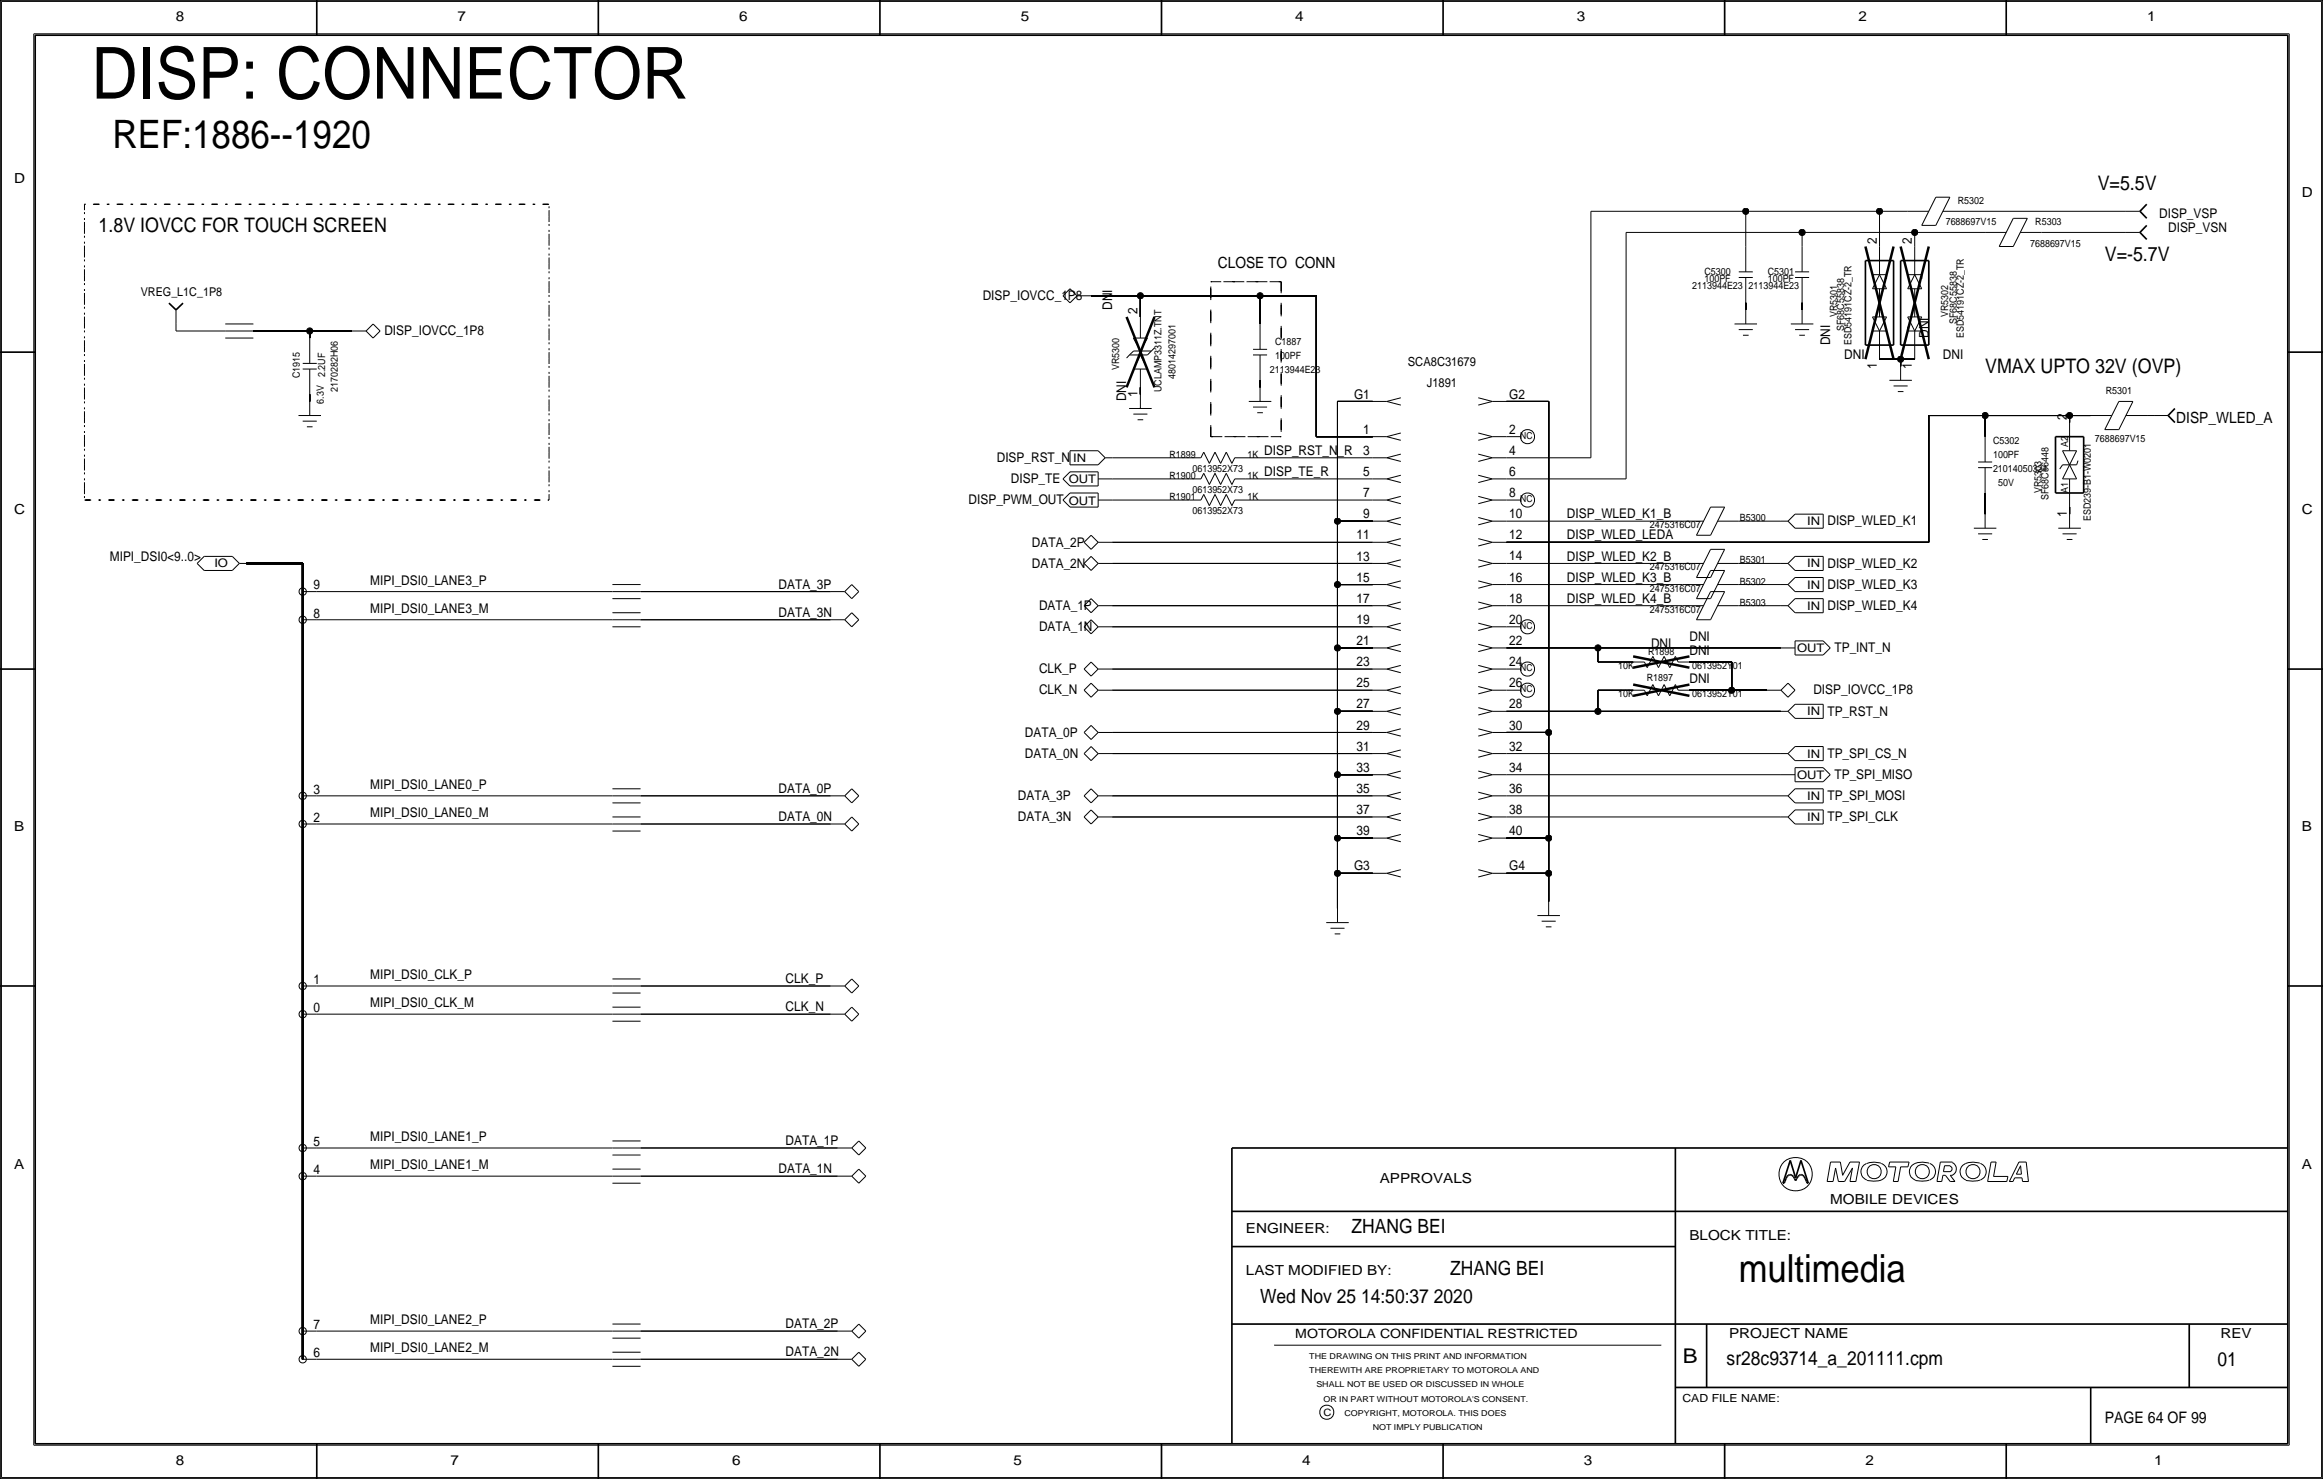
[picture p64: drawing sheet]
<svg xmlns="http://www.w3.org/2000/svg" width="419mm" height="267mm" viewBox="0 0 419 267" stroke-linecap="round" stroke-linejoin="round" font-family="sans-serif">
<defs><g id="words">
<text font-size="12.9" x="16.5" y="17.8">DISP: CONNECTOR</text>
<text font-size="7.1" x="20.3" y="26.7">REF:1886--1920</text>
<text font-size="7" x="313.7" y="231.1">multimedia</text>
<text font-size="3.7" x="303.6" y="245.7">B</text>
<g font-size="3.6">
<text x="378.5" y="34.3">V=5.5V</text>
<text x="17.8" y="41.9">1.8V IOVCC FOR TOUCH SCREEN</text>
<text x="379.7" y="47">V=-5.7V</text>
<text x="358.1" y="67.3">VMAX UPTO 32V (OVP)</text>
</g>
<g font-size="3.5">
<text x="243.8" y="222.2">ZHANG BEI</text>
<text x="261.6" y="229.9">ZHANG BEI</text>
<text x="227.3" y="234.9">Wed Nov 25 14:50:37 2020</text>
<text x="311.5" y="246.2">sr28c93714_a_201111.cpm</text>
<text x="400" y="246.4">01</text>
</g>
<text font-size="2.9" x="379.7" y="256.5">PAGE 64 OF 99</text>
<g font-size="2.8">
<text x="219.7" y="48.3">CLOSE TO CONN</text>
<text x="392.6" y="76.2">DISP_WLED_A</text>
</g>
<g font-size="2.5">
<text x="31.7" y="3.8">8</text>
<text x="82.6" y="3.8">7</text>
<text x="133.3" y="3.8">6</text>
<text x="184.1" y="3.8">5</text>
<text x="233.7" y="3.8">4</text>
<text x="284.5" y="3.8">3</text>
<text x="335.3" y="3.8">2</text>
<text x="387.3" y="3.8">1</text>
<text x="2.5" y="33">D</text>
<text x="415.3" y="35.6">D</text>
<text x="2.5" y="92.7">C</text>
<text x="415.3" y="92.7">C</text>
<text x="2.5" y="149.9">B</text>
<text x="415.3" y="149.9">B</text>
<text x="2.5" y="210.8">A</text>
<text x="248.9" y="213.4">APPROVALS</text>
<text x="415.3" y="210.8">A</text>
<text x="330.2" y="217.2">MOBILE DEVICES</text>
<text x="224.8" y="222.2">ENGINEER:</text>
<text x="304.8" y="223.5">BLOCK TITLE:</text>
<text x="224.8" y="229.9">LAST MODIFIED BY:</text>
<text x="312" y="241.2">PROJECT NAME</text>
<text x="400.6" y="241.3">REV</text>
<text x="31.7" y="264.2">8</text>
<text x="81.3" y="264.2">7</text>
<text x="132.1" y="264.2">6</text>
<text x="182.9" y="264.2">5</text>
<text x="234.9" y="264.2">4</text>
<text x="285.8" y="264.2">3</text>
<text x="336.5" y="264.2">2</text>
<text x="388.6" y="264.2">1</text>
</g>
<g font-size="2.4">
<text x="389.6" y="39.4">DISP_VSP</text>
<text x="391.2" y="41.9">DISP_VSN</text>
<text x="338.6" y="43.9" transform="rotate(-90 338.6 43.9)">2</text>
<text x="344.9" y="43.9" transform="rotate(-90 344.9 43.9)">2</text>
<text x="177.3" y="54.1">DISP_IOVCC_1P8</text>
<text x="200.7" y="55.9" transform="rotate(-90 200.7 55.9)">DNI</text>
<text x="205.2" y="56.6" transform="rotate(-90 205.2 56.6)">2</text>
<text x="69.3" y="60.5">DISP_IOVCC_1P8</text>
<text x="330.2" y="62.2" transform="rotate(-90 330.2 62.2)">DNI</text>
<text x="332.7" y="64.8">DNI</text>
<text x="348" y="61" transform="rotate(-90 348 61)">DNI</text>
<text x="350.5" y="64.8">DNI</text>
<text x="205.2" y="71.6" transform="rotate(-90 205.2 71.6)">1</text>
<text x="244.3" y="71.9">G1</text>
<text x="272.3" y="71.9">G2</text>
<text x="338.6" y="66.5" transform="rotate(-90 338.6 66.5)">1</text>
<text x="344.9" y="66.5" transform="rotate(-90 344.9 66.5)">1</text>
<text x="203.2" y="72.4" transform="rotate(-90 203.2 72.4)">DNI</text>
<text x="372.9" y="75.7" transform="rotate(-90 372.9 75.7)">2</text>
<text x="179.8" y="83.3">DISP_RST_N</text>
<text x="228.1" y="82">DISP_RST_N_R</text>
<text x="245.9" y="82">3</text>
<text x="245.9" y="78.2">1</text>
<text x="272.3" y="82">4</text>
<text x="272.3" y="78.2">2</text>
<text x="182.4" y="87.1">DISP_TE</text>
<text x="228.1" y="85.8">DISP_TE_R</text>
<text x="245.9" y="89.7">7</text>
<text x="245.9" y="85.8">5</text>
<text x="272.3" y="89.6">8</text>
<text x="272.3" y="85.8">6</text>
<text x="174.8" y="90.9">DISP_PWM_OUT</text>
<text x="245.9" y="93.5">9</text>
<text x="272.3" y="93.4">10</text>
<text x="282.7" y="93.5">DISP_WLED_K1_B</text>
<text x="329.7" y="94.7">DISP_WLED_K1</text>
<text x="372.9" y="93.1" transform="rotate(-90 372.9 93.1)">1</text>
<text x="19.8" y="101.1">MIPI_DSI0&lt;9..0&gt;</text>
<text x="186.2" y="98.5">DATA_2P</text>
<text x="244.8" y="101.1">13</text>
<text x="244.8" y="97.3">11</text>
<text x="272.3" y="97.3">12</text>
<text x="272.3" y="101.1">14</text>
<text x="282.7" y="101.1">DISP_WLED_K2_B</text>
<text x="282.7" y="97.3">DISP_WLED_LEDA</text>
<text x="56.5" y="106.3">9</text>
<text x="66.8" y="105.4">MIPI_DSI0_LANE3_P</text>
<text x="140.5" y="106.2">DATA_3P</text>
<text x="186.2" y="102.4">DATA_2N</text>
<text x="244.8" y="104.9">15</text>
<text x="272.3" y="104.9">16</text>
<text x="282.7" y="104.9">DISP_WLED_K3_B</text>
<text x="329.7" y="102.4">DISP_WLED_K2</text>
<text x="329.7" y="106.2">DISP_WLED_K3</text>
<text x="56.5" y="111.4">8</text>
<text x="66.8" y="110.5">MIPI_DSI0_LANE3_M</text>
<text x="140.5" y="111.3">DATA_3N</text>
<text x="187.5" y="110">DATA_1P</text>
<text x="187.5" y="113.8">DATA_1N</text>
<text x="244.8" y="112.5">19</text>
<text x="244.8" y="108.7">17</text>
<text x="272.3" y="112.5">20</text>
<text x="272.3" y="108.7">18</text>
<text x="282.7" y="108.7">DISP_WLED_K4_B</text>
<text x="329.7" y="110">DISP_WLED_K4</text>
<text x="244.8" y="116.3">21</text>
<text x="272.3" y="116.3">22</text>
<text x="297.9" y="116.8">DNI</text>
<text x="304.8" y="115.6">DNI</text>
<text x="304.8" y="118.1">DNI</text>
<text x="331" y="117.6">TP_INT_N</text>
<text x="187.5" y="121.4">CLK_P</text>
<text x="187.5" y="125.2">CLK_N</text>
<text x="244.8" y="123.9">25</text>
<text x="244.8" y="120.1">23</text>
<text x="272.3" y="123.9">26</text>
<text x="272.3" y="120.1">24</text>
<text x="304.8" y="123.2">DNI</text>
<text x="327.2" y="125.2">DISP_IOVCC_1P8</text>
<text x="244.8" y="131.6">29</text>
<text x="244.8" y="127.8">27</text>
<text x="272.3" y="131.6">30</text>
<text x="272.3" y="127.7">28</text>
<text x="329.7" y="129">TP_RST_N</text>
<text x="184.9" y="136.7">DATA_0N</text>
<text x="184.9" y="132.8">DATA_0P</text>
<text x="244.8" y="135.4">31</text>
<text x="272.3" y="135.4">32</text>
<text x="329.7" y="136.6">TP_SPI_CS_N</text>
<text x="56.5" y="143.1">3</text>
<text x="66.8" y="142.2">MIPI_DSI0_LANE0_P</text>
<text x="140.5" y="143">DATA_0P</text>
<text x="244.8" y="143">35</text>
<text x="244.8" y="139.2">33</text>
<text x="272.3" y="143">36</text>
<text x="272.3" y="139.2">34</text>
<text x="331" y="140.5">TP_SPI_MISO</text>
<text x="56.5" y="148.2">2</text>
<text x="66.8" y="147.3">MIPI_DSI0_LANE0_M</text>
<text x="140.5" y="148.1">DATA_0N</text>
<text x="183.6" y="148.1">DATA_3N</text>
<text x="183.6" y="144.3">DATA_3P</text>
<text x="244.8" y="146.8">37</text>
<text x="272.3" y="146.8">38</text>
<text x="329.7" y="144.3">TP_SPI_MOSI</text>
<text x="329.7" y="148.1">TP_SPI_CLK</text>
<text x="244.8" y="150.6">39</text>
<text x="272.3" y="150.6">40</text>
<text x="244.3" y="157">G3</text>
<text x="272.3" y="157">G4</text>
<text x="56.5" y="177.4">1</text>
<text x="66.8" y="176.5">MIPI_DSI0_CLK_P</text>
<text x="141.7" y="177.3">CLK_P</text>
<text x="56.5" y="182.5">0</text>
<text x="66.8" y="181.6">MIPI_DSI0_CLK_M</text>
<text x="141.7" y="182.4">CLK_N</text>
<text x="56.5" y="206.6">5</text>
<text x="66.8" y="205.7">MIPI_DSI0_LANE1_P</text>
<text x="141.7" y="206.5">DATA_1P</text>
<text x="56.5" y="211.7">4</text>
<text x="66.8" y="210.8">MIPI_DSI0_LANE1_M</text>
<text x="140.5" y="211.6">DATA_1N</text>
<text x="56.5" y="239.6">7</text>
<text x="66.8" y="238.8">MIPI_DSI0_LANE2_P</text>
<text x="141.7" y="239.5">DATA_2P</text>
<text x="56.5" y="244.7">6</text>
<text x="66.8" y="243.8">MIPI_DSI0_LANE2_M</text>
<text x="141.7" y="244.6">DATA_2N</text>
</g>
<g font-size="2.3">
<text x="254" y="66">SCA8C31679</text>
<text x="257.4" y="69.8">J1891</text>
<text x="233.7" y="241.3">MOTOROLA CONFIDENTIAL RESTRICTED</text>
</g>
<text font-size="2.2" x="25.4" y="53.3">VREG_L1C_1P8</text>
<g font-size="2.1">
<text x="193.6" y="83.3">IN</text>
<text x="192.8" y="87.2">OUT</text>
<text x="192.8" y="91">OUT</text>
<text x="326" y="94.7">IN</text>
<text x="38.7" y="102.3">IO</text>
<text x="326" y="106.1">IN</text>
<text x="326" y="102.3">IN</text>
<text x="326" y="109.9">IN</text>
<text x="324.2" y="117.7">OUT</text>
<text x="326" y="129">IN</text>
<text x="326" y="136.6">IN</text>
<text x="324.2" y="140.5">OUT</text>
<text x="326" y="144.2">IN</text>
<text x="326" y="148">IN</text>
</g>
<text font-size="2" x="303.5" y="252.7">CAD FILE NAME:</text>
<g font-size="1.8">
<text x="351" y="40.6">7688697V15</text>
<text x="353.2" y="36.8">R5302</text>
<text x="367.2" y="40.6">R5303</text>
<text x="366.3" y="44.5">7688697V15</text>
<text x="305.3" y="52.1">2113944E23</text>
<text x="307.5" y="50.8">100PF</text>
<text x="307.5" y="49.5">C5300</text>
<text x="315.5" y="52.1">2113944E23</text>
<text x="318.9" y="49.5">C5301</text>
<text x="318.9" y="50.8">100PF</text>
<text x="331.5" y="57.2" transform="rotate(-90 331.5 57.2)">VR5301</text>
<text x="332.7" y="59.7" transform="rotate(-90 332.7 59.7)">SF68C55838</text>
<text x="351.5" y="57.2" transform="rotate(-90 351.5 57.2)">VR5302</text>
<text x="353.1" y="58.4" transform="rotate(-90 353.1 58.4)">SF68C55838</text>
<text x="230" y="62.2">C1887</text>
<text x="230" y="64.8">100PF</text>
<text x="334" y="62.2" transform="rotate(-90 334 62.2)">ESD54191CZ-2_TR</text>
<text x="354.3" y="61" transform="rotate(-90 354.3 61)">ESD54191CZ-2_TR</text>
<text x="54.1" y="68.2" transform="rotate(-90 54.1 68.2)">C1915</text>
<text x="58.7" y="68" transform="rotate(-90 58.7 68)">2.2UF</text>
<text x="61" y="70.6" transform="rotate(-90 61 70.6)">2170282H06</text>
<text x="201.9" y="66.8" transform="rotate(-90 201.9 66.8)">VR5300</text>
<text x="209.5" y="70.7" transform="rotate(-90 209.5 70.7)">UCLAMP3311Z.TNT</text>
<text x="212.1" y="68.3" transform="rotate(-90 212.1 68.3)">48014297001</text>
<text x="229.1" y="67.3">2113944E23</text>
<text x="379.9" y="71.1">R5301</text>
<text x="58.4" y="72.8" transform="rotate(-90 58.4 72.8)">6.3V</text>
<text x="211" y="82.5">R1899</text>
<text x="225.1" y="82.5">1K</text>
<text x="359.6" y="82.5">100PF</text>
<text x="359.6" y="80">C5302</text>
<text x="373.1" y="80.6" transform="rotate(-90 373.1 80.6)">A2</text>
<text x="378" y="79.8">7688697V15</text>
<text x="211" y="86.4">R1900</text>
<text x="215.1" y="85.1">0613952X73</text>
<text x="215.1" y="88.9">0613952X73</text>
<text x="225.1" y="86.4">1K</text>
<text x="359.6" y="85.1">21014050324</text>
<text x="360.5" y="87.6">50V</text>
<text x="368.3" y="88.9" transform="rotate(-90 368.3 88.9)">VR5303</text>
<text x="373.1" y="88.9" transform="rotate(-90 373.1 88.9)">A1</text>
<text x="211" y="90.2">R1901</text>
<text x="215.1" y="92.7">0613952X73</text>
<text x="225.1" y="90.2">1K</text>
<text x="297.7" y="95.2">2475316C07</text>
<text x="313.9" y="94">B5300</text>
<text x="369.6" y="90.2" transform="rotate(-90 369.6 90.2)">SF68C56448</text>
<text x="377.2" y="94" transform="rotate(-90 377.2 94)">ESD239-B1-W0201</text>
<text x="313.9" y="101.6">B5301</text>
<text x="297.7" y="106.7">2475316C07</text>
<text x="297.7" y="102.9">2475316C07</text>
<text x="313.9" y="105.4">B5302</text>
<text x="297.7" y="110.5">2475316C07</text>
<text x="313.9" y="109.2">B5303</text>
<text x="297.4" y="118.1">R1898</text>
<text x="291.9" y="125.7">10K</text>
<text x="291.9" y="120.7">10K</text>
<text x="297.1" y="122.8">R1897</text>
<text x="305.3" y="125.7">0613952Y01</text>
<text x="305.3" y="120.7">0613952Y01</text>
<text x="238.8" y="255.3">C</text>
</g>
<g font-size="1.7">
<text x="274.3" y="79.1">NC</text>
<text x="274.3" y="90.6">NC</text>
<text x="274.3" y="113.4">NC</text>
<text x="274.3" y="121.1">NC</text>
<text x="274.3" y="124.9">NC</text>
</g>
<g font-size="1.5">
<text x="236.2" y="245.1">THE DRAWING ON THIS PRINT AND INFORMATION</text>
<text x="236.2" y="247.6">THEREWITH ARE PROPRIETARY TO MOTOROLA AND</text>
<text x="237.5" y="250.2">SHALL NOT BE USED OR DISCUSSED IN WHOLE</text>
<text x="238.8" y="252.7">OR IN PART WITHOUT MOTOROLA'S CONSENT.</text>
<text x="242.6" y="255.3">COPYRIGHT, MOTOROLA. THIS DOES</text>
<text x="247.6" y="257.8">NOT IMPLY PUBLICATION</text>
</g>
</g></defs>
<!-- layer: Nets -->
<g fill="none" stroke="#000" stroke-width=".18">
<path d="M287 38.1v44.5zM287 38.1h28zM315 38.1v6.4zM315 38.1h24.1zM339.1 38.1v6.4zM339.1 38.1h5.1zM354.3 38.1h29.2zM31.7 58.4v1.3zM31.8 59.7h8.8zM45.7 59.7h10.2zM55.9 59.7v1.3zM55.9 59.7h7.6z"/>
<path d="M196.8 53.3h8.9zM205.7 53.3v3.9zM205.7 53.3h21.6zM227.3 53.3v5.1zM227.3 53.3h10.2zM237.5 53.3v25.4zM293.4 41.9v44.5zM293.4 41.9h31.7zM315 54.6v1.3zM325.1 54.6v1.3zM325.1 41.9v2.6zM325.1 41.9h20.3z"/>
<path d="M345.4 41.9v2.6zM345.4 41.9h12.7zM368.3 41.9h15.2zM55.9 71.1v1.3zM205.7 69.8v1.3zM227.3 68.6v1.2zM237.5 78.7h10.1zM241.3 72.4h6.3zM241.3 72.4v21.6zM271.8 72.4h7.6zM279.4 72.4v59.7zM339.1 64.8h3.8z"/>
<path d="M342.9 64.8v1.2zM342.9 64.8h2.5zM348 74.9v22.9zM348 74.9h10.1zM358.1 74.9v3.8zM358.1 74.9h15.3zM373.4 74.9v1.3zM373.4 74.9h3.8zM387.4 74.9h1.2zM200.7 90.2h13.9zM200.7 86.4h13.9zM200.7 97.8h46.9z"/>
<path d="M200.7 82.6h13.9zM224.8 82.6h22.8zM224.8 90.2h22.8zM224.8 86.4h22.8zM241.3 94h6.3zM241.3 94v11.4zM271.8 97.8h76.2zM271.8 82.6h15.2zM271.8 86.4h21.6zM271.8 94h31.7zM313.7 94h7.6zM358.1 88.9v3.8z"/>
<path d="M373.4 91.4v1.3zM57.1 111.8h53.4zM57.1 106.7h53.4zM115.6 111.8h34.3zM115.6 106.7h34.3zM200.7 113h46.9zM200.7 109.2h46.9zM200.7 101.6h46.9zM241.3 105.4h6.3zM241.3 116.8h6.3zM241.3 105.4v11.4zM241.3 116.8v11.5z"/>
<path d="M271.8 116.8h16.5zM271.8 101.6h31.7zM271.8 105.4h31.7zM271.8 109.2h31.7zM288.3 119.4h6.3zM288.3 116.8v2.6zM288.3 116.8h33zM304.8 119.4h7.6zM312.4 119.4v5.1zM313.7 109.2h7.6zM313.7 105.4h7.6zM313.7 101.6h7.6z"/>
<path d="M200.7 132.1h46.9zM200.7 124.5h46.9zM200.7 120.7h46.9zM200.7 135.9h46.9zM241.3 128.3h6.3zM241.3 139.7v11.4zM241.3 128.3v11.4zM241.3 139.7h6.3zM271.8 132.1h7.6zM271.8 128.3h16.5zM271.8 135.9h49.5zM271.8 139.7h49.5z"/>
<path d="M279.4 132.1v19zM288.3 124.5h6.3zM288.3 124.5v3.8zM288.3 128.3h33zM304.8 124.5h7.6zM312.4 124.5h6.4zM57.1 143.5h53.4zM57.1 148.6h53.4zM115.6 143.5h34.3zM115.6 148.6h34.3zM200.7 147.3h46.9zM200.7 143.5h46.9z"/>
<path d="M241.3 157.5v6.3zM241.3 157.5h6.3zM241.3 151.1v6.4zM241.3 151.1h6.3zM271.8 157.5h7.6zM271.8 151.1h7.6zM271.8 143.5h49.5zM271.8 147.3h49.5zM279.4 157.5v5.1zM279.4 151.1v6.4zM57.1 177.8h53.4zM115.6 177.8h34.3z"/>
<path d="M57.1 182.9h53.4zM115.6 182.9h34.3zM57.1 212.1h53.4zM57.1 207h53.4zM115.6 212.1h35.5zM115.6 207h35.5zM57.1 245.1h53.4zM57.1 240h53.4zM115.6 245.1h35.5zM115.6 240h35.5z"/>
</g>
<path d="M15.2 36.8v53.4zM15.2 36.8h83.9zM99.1 36.8v53.4zM15.2 90.2h83.9z" fill="none" stroke="#000" stroke-width=".18" stroke-dasharray="1.1 1.4 .4 1.4" stroke-linecap="butt"/>
<path d="M44.4 101.6h10.2zM54.6 111.8v31.7zM54.6 106.7v5.1zM54.6 101.6v5.1zM54.6 148.6v29.2zM54.6 143.5v5.1zM54.6 177.8v5.1zM54.6 182.9v24.1zM54.6 212.1v27.9zM54.6 207v5.1zM54.6 240v5.1z" fill="none" stroke="#000" stroke-width=".3"/>
<path d="M218.4 50.8v27.9zM218.4 50.8h12.7zM231.1 50.8v27.9zM218.4 78.7h12.7z" fill="none" stroke="#000" stroke-width=".18" stroke-dasharray="2.1" stroke-linecap="butt"/>
<g fill="#000" stroke="#000" stroke-width=".18">
<circle cx="315" cy="38.1" r=".56"/>
<circle cx="339.1" cy="38.1" r=".56"/>
<circle cx="55.9" cy="59.7" r=".56"/>
<circle cx="205.7" cy="53.3" r=".56"/>
<circle cx="227.3" cy="53.3" r=".56"/>
<circle cx="325.1" cy="41.9" r=".56"/>
<circle cx="345.4" cy="41.9" r=".56"/>
<circle cx="342.9" cy="64.8" r=".56"/>
<circle cx="358.1" cy="74.9" r=".56"/>
<circle cx="373.4" cy="74.9" r=".56"/>
<circle cx="241.3" cy="94" r=".56"/>
<circle cx="241.3" cy="105.4" r=".56"/>
<circle cx="241.3" cy="116.8" r=".56"/>
<circle cx="288.3" cy="116.8" r=".56"/>
<circle cx="241.3" cy="139.7" r=".56"/>
<circle cx="241.3" cy="128.3" r=".56"/>
<circle cx="279.4" cy="132.1" r=".56"/>
<circle cx="288.3" cy="128.3" r=".56"/>
<circle cx="312.4" cy="124.5" r=".56"/>
<circle cx="241.3" cy="157.5" r=".56"/>
<circle cx="241.3" cy="151.1" r=".56"/>
<circle cx="279.4" cy="157.5" r=".56"/>
<circle cx="279.4" cy="151.1" r=".56"/>
</g>
<!-- layer: Components -->
<g fill="none" stroke="#000" stroke-width=".18">
<path d="M344.2 38.1h3.8zM349.2 35.6l-2.5 5zM349.2 35.6h2.6zM350.5 38.1h3.8zM351.8 35.6l-2.6 5zM363.2 39.4l-2.5 5.1zM363.2 39.4h2.6zM365.8 39.4l-2.6 5.1zM383.5 38.1h2.6zM31.7 55.9v2.5zM40.6 59.7h5.1zM40.6 58.4h5.1z"/>
<path d="M63.5 59.7h2.5zM66 59.7l1.3-1.3zM66 59.7l1.3 1.3zM67.3 58.4l1.3 1.3zM191.8 53.3l1.2 1.3zM193 52.1l-1.2 1.2zM193 52.1l1.3 1.2zM194.3 53.3l-1.3 1.3zM194.3 53.3h2.5zM205.7 57.2v3.8zM227.3 58.4v4.6zM312.9 58.4h4.1z"/>
<path d="M313.7 50h2.5zM313.7 59.4h2.5zM313.7 49h2.5zM315 55.9v2.5zM315 50v4.6zM315 44.5v4.5zM323.1 58.4h4.1zM323.8 50h2.6zM323.9 49h2.5zM323.9 59.4h2.5zM325.1 50v4.6zM325.1 44.5v4.5z"/>
<path d="M325.1 55.9v2.5zM337.8 57.2h2.6zM337.8 58.9v.8zM337.8 59.7h2.6zM337.8 52.1h2.6zM337.8 49.5h2.6zM337.8 57.2l1.3 2.5zM339.1 49.5l-1.3 2.6zM339.1 44.5v5zM339.1 59.7v5.1zM339.1 52.1v5zM339.1 49.5l1.3 2.6z"/>
<path d="M340.4 57.2l-1.3 2.5zM340.4 49.5v.8zM344.2 57.2h2.5zM344.2 58.9v.8zM344.2 59.7h2.5zM344.2 52.1h2.5zM344.2 49.5h2.5zM344.2 57.2l1.2 2.5zM345.4 49.5l-1.2 2.6zM345.4 44.5v5zM345.4 59.7v5.1zM345.4 52.1v5z"/>
<path d="M345.4 49.5l1.3 2.6zM346.7 40.6h2.5zM346.7 57.2l-1.3 2.5zM346.7 49.5v.8zM358.1 41.9h3.8zM360.7 44.5h2.5zM364.5 41.9h3.8zM383.5 41.9h2.6zM40.6 61h5.1zM53.8 74.9h4.1zM54.6 66.5h2.5zM54.6 75.9h2.5z"/>
<path d="M54.6 65.5h2.5zM55.4 77h1zM55.9 66.5v4.6zM55.9 61v4.5zM55.9 72.4v2.5zM67.3 61l1.3-1.3zM203.7 73.7h4.1zM203.8 64h3.2zM203.9 63.9l.6-.6zM203.9 63.9l-.6 .7zM204.5 74.7h2.5zM204.5 61h2.5z"/>
<path d="M204.5 66.5h2.5zM204.5 61l1.2 2.2zM204.5 63.3h3.2zM205.2 75.7h1zM205.7 64l-1.2 2.5zM205.7 71.1v2.6zM205.7 66.5v3.4zM205.7 64l1.3 2.5zM207 61l-1.3 2.2zM208.3 62.7l-1.3 1.3zM225.3 72.4h4.1zM226.1 73.4h2.5z"/>
<path d="M226.1 64h2.5zM226.1 63h2.5zM226.8 74.4h1zM227.3 69.9v2.5zM227.3 64v4.6zM247.7 72.4h2.5zM247.7 78.7h2.5zM250.2 72.4l2.5-.7zM250.2 72.4l2.5 .6zM250.2 78.7l2.5-.6zM250.2 78.7l2.5 .7zM266.7 71.7l2.5 .7z"/>
<path d="M266.7 73l2.5-.6zM266.7 78.1l2.5 .6zM266.7 79.4l2.5-.7zM269.2 72.4h2.6zM269.2 78.7h2.6zM271.8 78.7h2.5zM314.5 60.5h1zM324.6 60.5h1zM340.9 68.6h4zM341.6 69.6h2.6zM342.4 70.6h1zM342.9 66v2.6z"/>
<path d="M358.1 78.7v4.6zM373.4 76.2v5.1zM377.2 74.9h3.8zM379.7 77.5h2.6zM382.3 72.4l-2.6 5.1zM382.3 72.4h2.5zM383.5 74.9h3.8zM384.8 72.4l-2.5 5.1zM388.6 74.9h2.6zM191.8 90.2l1.2 1.2zM191.8 86.4l1.2 1.2zM193 88.9l-1.2 1.3z"/>
<path d="M193 81.3h5.1zM193 81.3v2.5zM193 83.8h5.1zM193 85.1l-1.2 1.3zM193 88.9h5.1zM193 91.4h5.1zM193 85.1h5.1zM193 87.6h5.1zM195.6 97.8l1.2 1.3zM196.8 96.5l-1.2 1.3zM196.9 96.5l1.2 1.3zM198.1 90.2h2.6z"/>
<path d="M198.1 88.9v2.5zM198.1 81.3l1.3 1.2zM198.1 86.4h2.6zM198.1 85.1v2.5zM198.1 97.8l-1.2 1.3zM198.1 97.8h2.6zM199.4 82.6l-1.3 1.2zM199.4 82.6h1.3zM214.6 82.6h2.1zM214.6 86.4h2.1zM214.6 90.2h2.1zM217.2 81.5l-.5 1z"/>
<path d="M217.2 85.3l-.5 1.1zM217.2 89.2l-.5 1zM217.2 81.5l1 2.1zM217.2 85.3l1 2.1zM217.2 89.2l1 2zM219.2 81.5l-1 2.1zM219.2 81.5l1 2.1zM219.2 85.3l-1 2.1zM219.2 85.3l1 2.1zM219.2 89.2l-1 2zM219.2 89.2l1 2zM221.2 81.5l-1 2.1z"/>
<path d="M221.2 85.3l-1 2.1zM221.2 89.2l-1 2zM221.2 81.5l1 2.1zM221.2 85.3l1 2.1zM221.2 89.2l1 2zM222.8 82.6l-.6 1zM222.8 86.4l-.6 1zM222.8 90.2l-.6 1zM222.8 82.6h2zM222.8 86.4h2zM222.8 90.2h2zM247.7 97.8h2.5z"/>
<path d="M247.7 94h2.5zM247.7 90.2h2.5zM247.7 86.4h2.5zM247.7 82.6h2.5zM250.2 97.8l2.5-.7zM250.2 97.8l2.5 .6zM250.2 94l2.5-.7zM250.2 94l2.5 .6zM250.2 90.2l2.5-.7zM250.2 90.2l2.5 .6zM250.2 86.4l2.5-.7zM250.2 86.4l2.5 .6z"/>
<path d="M250.2 82.6l2.5-.7zM250.2 82.6l2.5 .6zM266.7 97.1l2.5 .7zM266.7 98.4l2.5-.6zM266.7 93.3l2.5 .7zM266.7 94.6l2.5-.6zM266.7 85.7l2.5 .7zM266.7 87l2.5-.6zM266.7 89.5l2.5 .7zM266.7 90.8l2.5-.6zM266.7 81.9l2.5 .7zM266.7 83.2l2.5-.6z"/>
<path d="M269.2 97.8h2.6zM269.2 94h2.6zM269.2 86.4h2.6zM269.2 90.2h2.6zM269.2 82.6h2.6zM271.8 90.2h2.5zM303.5 94h3.8zM306.1 96.5h2.5zM308.6 91.4l-2.5 5.1zM308.6 99.1l-2.5 5zM308.6 91.4h2.5zM308.6 99.1h2.5z"/>
<path d="M309.9 94h3.8zM311.1 91.4l-2.5 5.1zM311.1 99.1l-2.5 5zM321.3 94h1.3zM322.6 94l1.2 1.2zM322.6 94l1.2-1.3zM323.9 92.7h5zM323.9 95.2h5zM328.9 92.7v2.5zM356.1 95.2h4.1zM356.9 84.3h2.5zM356.9 83.3h2.5z"/>
<path d="M356.9 96.3h2.5zM357.6 97.3h1zM358.1 84.3v4.6zM358.1 92.7v2.5zM371.3 95.2h4.1zM372.1 96.3h2.5zM372.1 86.4h2.5zM372.1 81.3h2.5zM372.1 81.3l2.5 5.1zM372.1 83.8l-.5 .8zM372.1 83.8h2.5zM372.9 97.3h1z"/>
<path d="M373.4 92.7v2.5zM373.4 86.4v5zM374.6 81.3l-2.5 5.1zM374.9 83.1l-.3 .7zM35.6 101.6l1.2 1.3zM36.8 100.3l-1.2 1.3zM36.8 102.9h5.1zM36.8 100.3h5.1zM41.9 100.3l1.3 1.3zM43.2 101.6h1.2zM43.2 101.6l-1.3 1.3zM54.6 106.7h2.5z"/>
<path d="M54.6 111.8h2.5zM110.5 111.8h5.1zM110.5 110.5h5.1zM110.5 113h5.1zM110.5 106.7h5.1zM110.5 105.4h5.1zM110.5 108h5.1zM149.9 111.8h2.5zM149.9 106.7h2.5zM152.4 111.8l1.3 1.2zM152.4 106.7l1.3 1.2zM153.7 110.5l-1.3 1.3z"/>
<path d="M153.7 105.4l-1.3 1.3zM153.7 113l1.2-1.2zM153.7 110.5l1.2 1.3zM153.7 105.4l1.2 1.3zM154.9 106.7l-1.2 1.3zM195.6 101.6l1.2 1.3zM195.6 113l1.2 1.3zM195.6 109.2l1.2 1.3zM196.8 100.3l-1.2 1.3zM196.8 111.8l-1.2 1.2zM196.8 108l-1.2 1.2zM196.8 119.4l-1.2 1.2z"/>
<path d="M196.9 100.3l1.2 1.3zM196.9 111.8l1.2 1.2zM196.9 108l1.2 1.2zM196.9 119.4l1.2 1.3zM198.1 101.6l-1.2 1.3zM198.1 113l-1.2 1.3zM198.1 109.2l-1.2 1.3zM198.1 101.6h2.6zM198.1 113h2.6zM198.1 109.2h2.6zM247.7 113h2.5zM247.7 116.8h2.5z"/>
<path d="M247.7 109.2h2.5zM247.7 105.4h2.5zM247.7 101.6h2.5zM250.2 113l2.5-.6zM250.2 113l2.5 .7zM250.2 116.8l2.5-.6zM250.2 116.8l2.5 .7zM250.2 109.2l2.5-.6zM250.2 109.2l2.5 .7zM250.2 105.4l2.5-.6zM250.2 105.4l2.5 .7zM250.2 101.6l2.5-.7z"/>
<path d="M250.2 101.6l2.5 .7zM266.7 120l2.5 .7zM266.7 116.2l2.5 .6zM266.7 117.5l2.5-.7zM266.7 112.4l2.5 .6zM266.7 113.7l2.5-.7zM266.7 108.6l2.5 .6zM266.7 109.9l2.5-.7zM266.7 104.8l2.5 .6zM266.7 106.1l2.5-.7zM266.7 100.9l2.5 .7zM266.7 102.3l2.5-.7z"/>
<path d="M269.2 116.8h2.6zM269.2 113h2.6zM269.2 109.2h2.6zM269.2 105.4h2.6zM269.2 101.6h2.6zM271.8 113h2.5zM294.6 119.4h2.1zM296.7 119.4l.5 1zM298.2 118.4l1 2zM298.2 118.4l-1 2zM300.2 118.4l1 2zM300.2 118.4l-1 2z"/>
<path d="M302.3 118.4l-1.1 2zM302.3 118.4l.5 1zM302.8 119.4h2zM303.5 109.2h3.8zM303.5 105.4h3.8zM303.5 101.6h3.8zM306.1 111.8h2.5zM306.1 108h2.5zM306.1 104.1h2.5zM308.6 106.7l-2.5 5.1zM308.6 102.9l-2.5 5.1zM308.6 106.7h2.5z"/>
<path d="M308.6 102.9h2.5zM309.9 109.2h3.8zM309.9 105.4h3.8zM309.9 101.6h3.8zM311.1 106.7l-2.5 5.1zM311.1 102.9l-2.5 5.1zM321.3 109.2h1.3zM321.3 105.4h1.3zM321.3 101.6h1.3zM321.3 116.8h2.5zM322.6 109.2l1.2 1.3zM322.6 105.4l1.2 1.3z"/>
<path d="M322.6 101.6l1.2 1.3zM323.8 108l-1.2 1.2zM323.8 104.1l-1.2 1.3zM323.8 100.3l-1.2 1.3zM323.8 115.6h5.1zM323.8 118.1h5.1zM323.8 115.6v2.5zM323.9 108h5zM323.9 110.5h5zM323.9 104.1h5zM323.9 106.7h5zM323.9 100.3h5z"/>
<path d="M323.9 102.9h5zM328.9 108v2.5zM328.9 104.1v2.6zM328.9 100.3v2.6zM328.9 115.6l1.3 1.2zM328.9 118.1l1.3-1.3zM195.6 124.5l1.2 1.2zM195.6 120.7l1.2 1.2zM195.6 132.1l1.2 1.2zM195.6 135.9l1.2 1.3zM196.8 123.2l-1.2 1.3zM196.8 130.8l-1.2 1.3z"/>
<path d="M196.8 134.6l-1.2 1.3zM196.9 123.2l1.2 1.3zM196.9 130.8l1.2 1.3zM196.9 134.6l1.2 1.3zM198.1 124.5l-1.2 1.2zM198.1 120.7l-1.2 1.2zM198.1 132.1l-1.2 1.2zM198.1 135.9l-1.2 1.3zM198.1 124.5h2.6zM198.1 120.7h2.6zM198.1 132.1h2.6zM198.1 135.9h2.6z"/>
<path d="M247.7 139.7h2.5zM247.7 135.9h2.5zM247.7 124.5h2.5zM247.7 120.7h2.5zM247.7 132.1h2.5zM247.7 128.3h2.5zM250.2 139.7l2.5-.7zM250.2 139.7l2.5 .7zM250.2 135.9l2.5-.7zM250.2 135.9l2.5 .6zM250.2 124.5l2.5-.7zM250.2 124.5l2.5 .6z"/>
<path d="M250.2 120.7l2.5-.7zM250.2 120.7l2.5 .6zM250.2 132.1l2.5-.7zM250.2 132.1l2.5 .6zM250.2 128.3l2.5-.7zM250.2 128.3l2.5 .6zM266.7 139l2.5 .7zM266.7 135.2l2.5 .7zM266.7 136.5l2.5-.6zM266.7 131.4l2.5 .7zM266.7 132.7l2.5-.6zM266.7 127.6l2.5 .7z"/>
<path d="M266.7 128.9l2.5-.6zM266.7 123.8l2.5 .7zM266.7 125.1l2.5-.6zM266.7 121.3l2.5-.6zM269.2 139.7h2.6zM269.2 135.9h2.6zM269.2 132.1h2.6zM269.2 128.3h2.6zM269.2 124.5h2.6zM269.2 120.7h2.6zM271.8 120.7h2.5zM271.8 124.5h2.5z"/>
<path d="M294.6 124.5h2.1zM296.7 124.5l.5 1zM298.2 123.4l1 2.1zM298.2 123.4l-1 2.1zM300.2 123.4l1 2.1zM300.2 123.4l-1 2.1zM302.3 123.4l-1.1 2.1zM302.3 123.4l.5 1.1zM302.8 124.5h2zM318.8 124.5h2.5zM321.3 124.5l1.3-1.3zM321.3 124.5l1.3 1.2z"/>
<path d="M321.3 128.3h1.3zM321.3 135.9h1.3zM321.3 139.7h2.5zM322.6 125.7l1.2-1.2zM322.6 128.3l1.2 1.2zM322.6 135.9l1.2 1.3zM322.6 123.2l1.2 1.3zM322.6 128.3l1.2-1.3zM323.8 134.6l-1.2 1.3zM323.8 138.4h5.1zM323.8 138.4v2.6zM323.9 127h5z"/>
<path d="M323.9 129.5h5zM323.9 134.6h5zM323.9 137.2h5zM328.9 127v2.5zM328.9 134.6v2.6zM328.9 138.4l1.3 1.3zM330.2 139.7l-1.3 1.3zM54.6 143.5h2.5zM54.6 148.6h2.5zM110.5 143.5h5.1zM110.5 142.2h5.1zM110.5 144.8h5.1z"/>
<path d="M110.5 148.6h5.1zM110.5 147.3h5.1zM110.5 149.9h5.1zM149.9 148.6h2.5zM149.9 143.5h2.5zM152.4 148.6l1.3-1.3zM152.4 148.6l1.3 1.3zM152.4 143.5l1.3-1.3zM152.4 143.5l1.3 1.3zM153.7 149.9l1.2-1.3zM153.7 144.8l1.2-1.3zM153.7 147.3l1.2 1.3z"/>
<path d="M153.7 142.2l1.2 1.3zM195.6 143.5l1.2 1.3zM195.6 147.3l1.2 1.3zM196.8 142.2l-1.2 1.3zM196.8 146.1l-1.2 1.2zM196.9 142.2l1.2 1.3zM196.9 146.1l1.2 1.2zM198.1 143.5l-1.2 1.3zM198.1 147.3l-1.2 1.3zM198.1 143.5h2.6zM198.1 147.3h2.6zM247.7 147.3h2.5z"/>
<path d="M247.7 143.5h2.5zM247.7 157.5h2.5zM247.7 151.1h2.5zM250.2 147.3l2.5-.6zM250.2 147.3l2.5 .7zM250.2 143.5l2.5-.6zM250.2 143.5l2.5 .7zM250.2 157.5l2.5-.7zM250.2 157.5l2.5 .6zM250.2 151.1l2.5-.6zM250.2 151.1l2.5 .7zM266.7 156.8l2.5 .7z"/>
<path d="M266.7 158.1l2.5-.6zM266.7 150.5l2.5 .6zM266.7 151.8l2.5-.7zM266.7 140.4l2.5-.7zM266.7 146.7l2.5 .6zM266.7 148l2.5-.7zM266.7 142.9l2.5 .6zM266.7 144.2l2.5-.7zM269.2 157.5h2.6zM269.2 151.1h2.6zM269.2 147.3h2.6zM269.2 143.5h2.6z"/>
<path d="M321.3 143.5h1.3zM321.3 147.3h1.3zM322.6 143.5l1.2 1.3zM322.6 147.3l1.2 1.3zM323.8 141h5.1zM323.8 142.2l-1.2 1.3zM323.8 146.1l-1.2 1.2zM323.9 142.2h5zM323.9 144.8h5zM323.9 146.1h5zM323.9 148.6h5zM328.9 142.2v2.6z"/>
<path d="M328.9 146.1v2.5zM54.6 177.8h2.5zM110.5 177.8h5.1zM110.5 176.5h5.1zM110.5 179.1h5.1zM149.9 177.8h2.5zM152.4 177.8l1.3-1.3zM152.4 177.8l1.3 1.3zM153.7 179.1l1.2-1.3zM153.7 176.5l1.2 1.3zM239.3 166.4h4zM240 167.4h2.6z"/>
<path d="M240.8 168.4h1zM241.3 163.8v2.6zM277.4 165.1h4zM278.1 166.1h2.6zM278.9 167.1h1zM279.4 162.6v2.5zM54.6 182.9h2.5zM110.5 182.9h5.1zM110.5 181.6h5.1zM110.5 184.1h5.1zM149.9 182.9h2.5zM152.4 182.9l1.3-1.3z"/>
<path d="M152.4 182.9l1.3 1.2zM153.7 184.1l1.2-1.2zM153.7 181.6l1.2 1.3zM54.6 207h2.5zM54.6 212.1h2.5zM110.5 207h5.1zM110.5 205.7h5.1zM110.5 208.3h5.1zM110.5 212.1h5.1zM110.5 210.8h5.1zM110.5 213.4h5.1zM151.1 212.1h2.6z"/>
<path d="M151.1 207h2.6zM153.7 212.1l1.2-1.3zM153.7 212.1l1.2 1.3zM153.7 207l1.2-1.3zM153.7 207l1.2 1.3zM154.9 213.4l1.3-1.3zM154.9 208.3l1.3-1.3zM154.9 210.8l1.3 1.3zM154.9 205.7l1.3 1.3zM110.5 238.8h5.1zM154.9 238.8l1.3 1.2zM54.6 240h2.5z"/>
<path d="M54.6 245.1h2.5zM110.5 240h5.1zM110.5 241.3h5.1zM110.5 245.1h5.1zM110.5 243.8h5.1zM110.5 246.4h5.1zM151.1 245.1h2.6zM151.1 240h2.6zM153.7 245.1l1.2-1.3zM153.7 245.1l1.2 1.3zM153.7 240l1.2-1.2zM153.7 240l1.2 1.3z"/>
<path d="M154.9 246.4l1.3-1.3zM154.9 241.3l1.3-1.3zM154.9 243.8l1.3 1.3z"/>
<circle cx="275.6" cy="78.7" r="1.28"/>
<circle cx="275.6" cy="90.2" r="1.28"/>
<circle cx="54.6" cy="111.8" r=".66"/>
<circle cx="54.6" cy="106.7" r=".66"/>
<circle cx="275.6" cy="113" r="1.28"/>
<circle cx="275.6" cy="120.7" r="1.28"/>
<circle cx="275.6" cy="124.5" r="1.28"/>
<circle cx="54.6" cy="148.6" r=".66"/>
<circle cx="54.6" cy="143.5" r=".66"/>
<circle cx="54.6" cy="177.8" r=".66"/>
<circle cx="54.6" cy="182.9" r=".66"/>
<circle cx="54.6" cy="212.1" r=".66"/>
<circle cx="54.6" cy="207" r=".66"/>
<circle cx="54.6" cy="240" r=".66"/>
<circle cx="54.6" cy="245.1" r=".66"/>
</g>
<path d="M203.3 57.2l5 12.7zM208.3 57.1l-5 12.7zM336.5 44.5l5.1 20.3zM341.6 44.5l-5.1 20.3zM342.9 44.5l5.1 20.3zM348 44.5l-5.1 20.3zM294.6 118.4l10.2 2zM294.6 120.4l10.2-2zM294.6 125.5l10.2-2.1zM294.6 123.4l10.2 2.1z" fill="none" stroke="#000" stroke-width=".45"/>
<g fill="none" stroke="#000" stroke-width=".3">
<path d="M386.1 38.1l1.2 1.3zM387.3 36.8l-1.2 1.3zM30.5 54.7l1.2 1.2zM31.8 55.9l1.2-1.2zM336.5 47v15.2zM336.6 47h5zM341.6 47v15.2zM342.9 47v15.2zM342.9 47h5.1zM348 47v15.2zM386.1 41.9l1.2 1.3zM387.3 40.6l-1.2 1.3z"/>
<path d="M336.6 62.2h5zM342.9 62.2h5.1zM370.8 78.7h5.1zM370.8 78.7v10.2zM375.9 78.7v10.2zM391.2 74.9l1.2 1.3zM392.4 73.7l-1.2 1.2zM370.8 88.9h5.1z"/>
</g>
<!-- layer: Page Border and Title Block -->
<g fill="none" stroke="#000" stroke-width=".3">
<path d="M0 0h419.1zM0 0v266.7zM6.3 6.4h406.4zM6.3 6.4v254zM57.1 0v6.3zM107.9 0v6.3zM158.7 0v6.3zM209.5 0v6.4zM260.3 0v6.3zM311.1 0v6.3zM361.9 0v6.3zM412.7 6.4v254z"/>
<path d="M419.1 0v266.7zM0 63.5h6.3zM412.7 63.5h6.4zM0 120.7h6.3zM412.7 120.7h6.4zM0 177.8h6.3zM412.7 177.8h6.4zM222.2 207v53.3zM222.2 207h190.5zM222.2 218.4h190.5zM302.3 207v53.3zM321.7 213.4h.2z"/>
<path d="M322 213.1l-.1 .3zM322.2 212.5l-.2 .6zM322.4 212.1l-.2 .4zM322.6 211.9l.3-.1zM322.6 211.9l-.2 .2zM322.9 211.8h.2zM323 209.2l-1.3 4.2zM323 209.2l1 3.2zM323.1 211.8l.2 .1zM323.3 211.9l.2 .2zM323.5 212.1l.2 .4zM323.7 212.5l.3 .4z"/>
<path d="M324.2 212.5l-.2 .4zM324.4 212.1l-.2 .4zM324.6 211.9l.2-.1zM324.6 211.9l-.2 .2zM324.8 211.8h.3zM324.9 209.2l1.3 4.2zM324.9 209.2l-.9 3.2zM325.1 211.8l.2 .1zM325.3 211.9l.2 .2zM325.5 212.1l.2 .4zM325.7 212.5l.2 .6zM325.9 213.1l.1 .3z"/>
<path d="M326 213.4h.2zM222.2 238.8h190.5zM222.2 224.8h80.1zM307.9 238.8v11.4zM395 238.8v11.4zM302.3 250.2h110.4zM377.2 250.2v10.1zM0 266.7h419.1zM6.3 260.3h406.4zM57.1 260.3v6.4zM107.9 260.3v6.4zM158.7 260.3v6.4z"/>
<path d="M209.5 260.3v6.4zM260.3 260.3v6.4zM311.1 260.3v6.4zM361.9 260.3v6.4z"/>
</g>
<g fill="none" stroke="#000" stroke-width=".18">
<path d="M.3 .3h418.5zM.3 .3v266.1zM6.1 6.1v254.5zM6.1 6.1h406.9zM413 6.1v254.5zM418.8 .3v266.1zM329.6 213.1h1.1zM330.3 209.6h1.7zM330.3 209.5l-.7 3.6zM331.2 210.6l-.5 2.5zM331.2 210.6l.5 2.5zM331.7 213.1h1.1z"/>
<path d="M332 209.5l.4 2.4zM333.8 209.6l-1.4 2.3zM333.8 213.1h1zM333.8 209.6h1.7zM334.2 210.6l-.4 2.5zM334.2 210.6l-1.4 2.5zM335.5 209.6l-.7 3.5zM336.8 209.8a1.6 1.6 0 0 0-1.1 1.5 1.6 1.6 0 0 0 1.1 1.5M339.3 209.8l-.1-.1a4 4 0 0 0-2.4 .1M339.4 209.8a1.59 1.59 0 0 1 1.1 1.5 1.59 1.59 0 0 1-1.1 1.5 5.1 5.1 0 0 1-2.5 .1M340.7 210.4h1.3zM340.9 209.6h3.5z"/>
<path d="M340.9 209.5l-.2 .9zM341.6 213.1h.8zM342 210.4l-.4 2.7zM342.9 210.4l-.5 2.7zM342.9 210.4h1.3zM344.4 209.5l-.2 .9zM348 209.8a3.1 3.1 0 0 0-3.3 .6 1.62 1.62 0 0 0 .8 2.4M348.1 212.8a5.1 5.1 0 0 1-2.6 .1M348.1 209.8a1.59 1.59 0 0 1 1.1 1.5 1.59 1.59 0 0 1-1.1 1.5M349.5 213.1h.8zM350.1 209.6h2.1zM350.1 209.5l-.6 3.6z"/>
<path d="M350.5 211.9l-.2 1.2zM350.5 211.9h.5zM350.6 211.3h1.2zM350.8 210.2l-.2 1.1zM350.8 210.2h1zM351 211.9l.8 1.2zM351.8 210.3a.5 .5 0 0 1 .4 .5 .5 .5 0 0 1-.4 .5M351.8 213.1h.9zM351.8 211.9l.9 1.2zM351.8 211.9h.4zM352.2 209.7a1.24 1.24 0 0 1 .8 1.1 1.24 1.24 0 0 1-.8 1.1M357.2 209.8a3.1 3.1 0 0 0-3.3 .6 1.62 1.62 0 0 0 .8 2.4"/>
<path d="M357.2 212.8a5.1 5.1 0 0 1-2.5 .1M357.3 209.8a1.59 1.59 0 0 1 1 1.5 1.59 1.59 0 0 1-1 1.5M358.6 213.1h3.5zM359.2 209.6l-.6 3.5zM359.2 209.6h.9zM359.7 212.1h2.6zM360.1 209.6l-.4 2.5zM362.3 212.1l-.2 1zM362.5 213.1h.7zM363.5 212.4l-.3 .7zM363.5 212.4h1.3zM363.8 211.7h.9z"/>
<path d="M364.2 209.6l-1.7 3.5zM364.2 209.6h1.4zM364.5 210.2l-.7 1.5zM364.5 210.2l.2 1.5zM364.8 212.4l.1 .7zM364.9 213.1h1.1zM365.6 209.6l.4 3.5zM229.9 242.6h69.8zM.3 266.4h418.5zM6.1 260.6h406.9z"/>
<circle cx="324" cy="211.8" r="3"/>
<circle cx="338.1" cy="211.3" r="1.28"/>
<circle cx="346.8" cy="211.3" r="1.28"/>
<circle cx="356" cy="211.3" r="1.28"/>
<circle cx="239.4" cy="254.7" r="1.28"/>
</g>
<use href="#words"/>
</svg>
